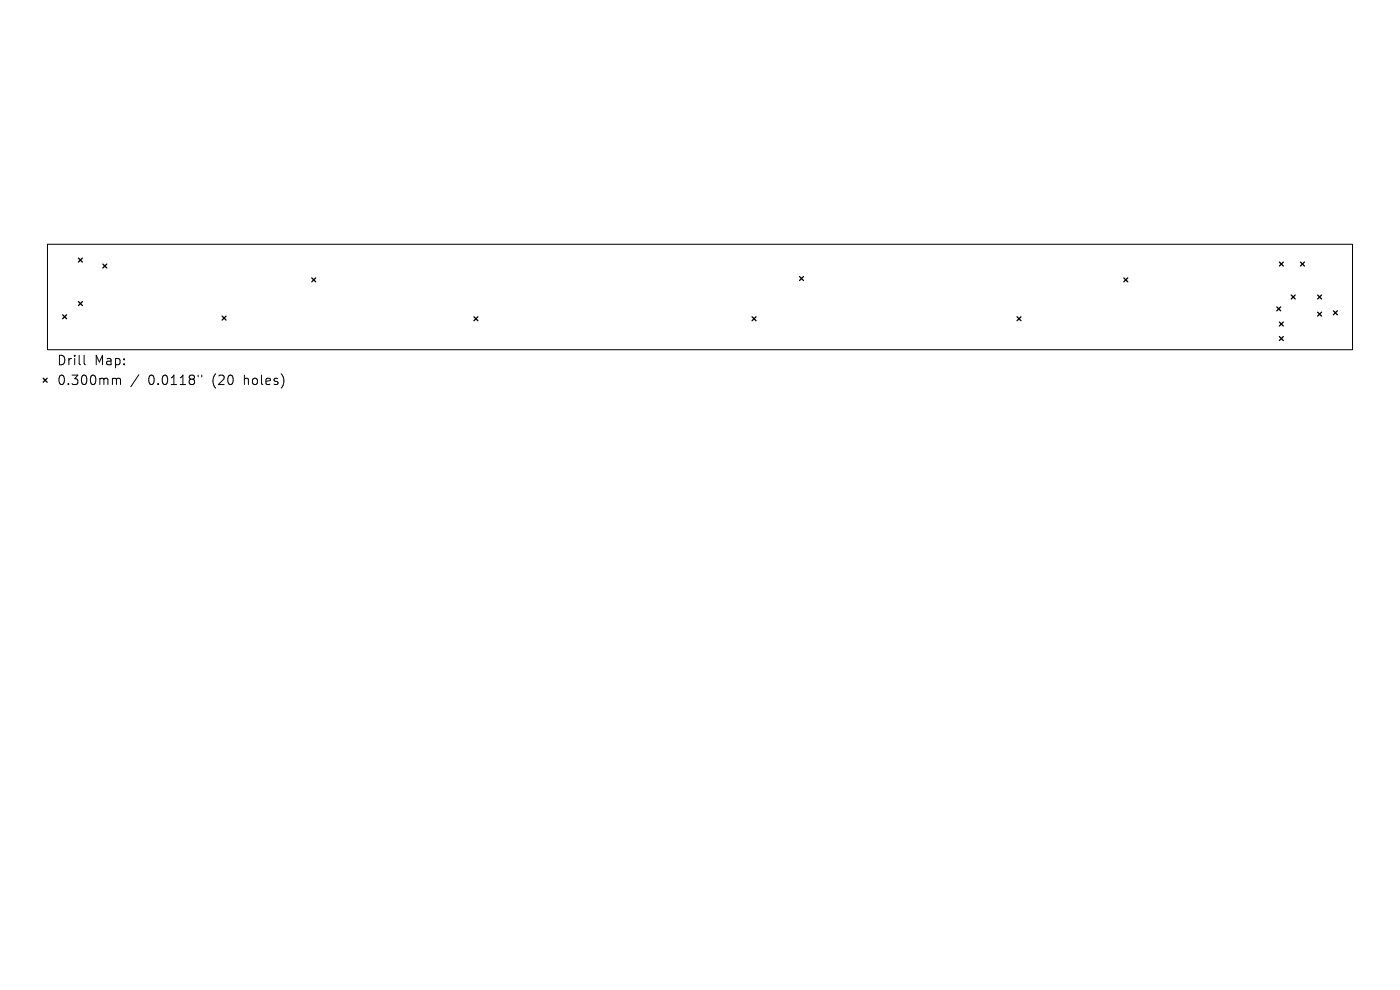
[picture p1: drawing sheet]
<svg xmlns="http://www.w3.org/2000/svg" width="297mm" height="210mm" viewBox="0 0 297 210" stroke-linecap="round" stroke-linejoin="round" font-family="sans-serif">
<defs><g id="words">
<g font-size="2.8">
<text x="12" y="77.8">Drill</text>
<text x="20" y="77.8">Map:</text>
<text x="12" y="82">0.300mm</text>
<text x="31.4" y="82">0.0118&quot;</text>
<text x="45.2" y="82">(20</text>
<text x="52" y="82">holes)</text>
</g>
</g></defs>
<path d="M10.1 51.8h276.8v22.4h-276.8zM17.8 75.4v1.7l.3 .3M29.5 79.5l-1.7 2.5M42 79.6v.4M42.8 79.6v.4M24.1 80.2h.3l.3 .3M24.7 80.5l.3-.3 .5 .1 .1 1.3M24.7 80.5v1.1" fill="none" stroke="#000" stroke-width=".21"/>
<g fill="none" stroke="#000" stroke-width=".28">
<path d="M16.6 54.8l.9 .8M17.5 54.8l-.9 .8M21.8 56l.9 .8M22.7 56l-.9 .8M66.1 58.9l.9 .9M67 58.9l-.9 .9M169.6 58.7l.9 .8M170.5 58.7l-.9 .8M238.4 58.9l.9 .9M239.3 58.9l-.9 .9M271.4 55.6l.8 .8M272.2 55.6l-.8 .8"/>
<path d="M275.9 55.6l.8 .8M276.7 55.6l-.8 .8M13.3 66.8l.8 .8M14.1 66.8l-.8 .8M16.6 64l.9 .8M17.5 64l-.9 .8M47.1 67.1l.9 .8M48 67.1l-.9 .8M100.5 67.2l.9 .8M101.4 67.2l-.9 .8M159.5 67.2l.9 .8M160.4 67.2l-.9 .8"/>
<path d="M215.8 67.2l.8 .8M216.6 67.2l-.8 .8M270.9 65.1l.8 .8M271.4 68.3l.8 .9M271.4 71.4l.8 .8M271.7 65.1l-.8 .8M272.2 68.3l-.8 .9M272.2 71.4l-.8 .8M273.9 62.6l.9 .8M274.8 62.6l-.9 .8M279.5 62.6l.9 .8M279.5 66.2l.9 .9"/>
<path d="M280.4 62.6l-.9 .8M280.4 66.2l-.9 .9M282.9 65.9l.8 .9M283.7 65.9l-.8 .9M9.2 80.2l.8 .9M10 80.2l-.8 .9"/>
</g>
<use href="#words"/>
</svg>
